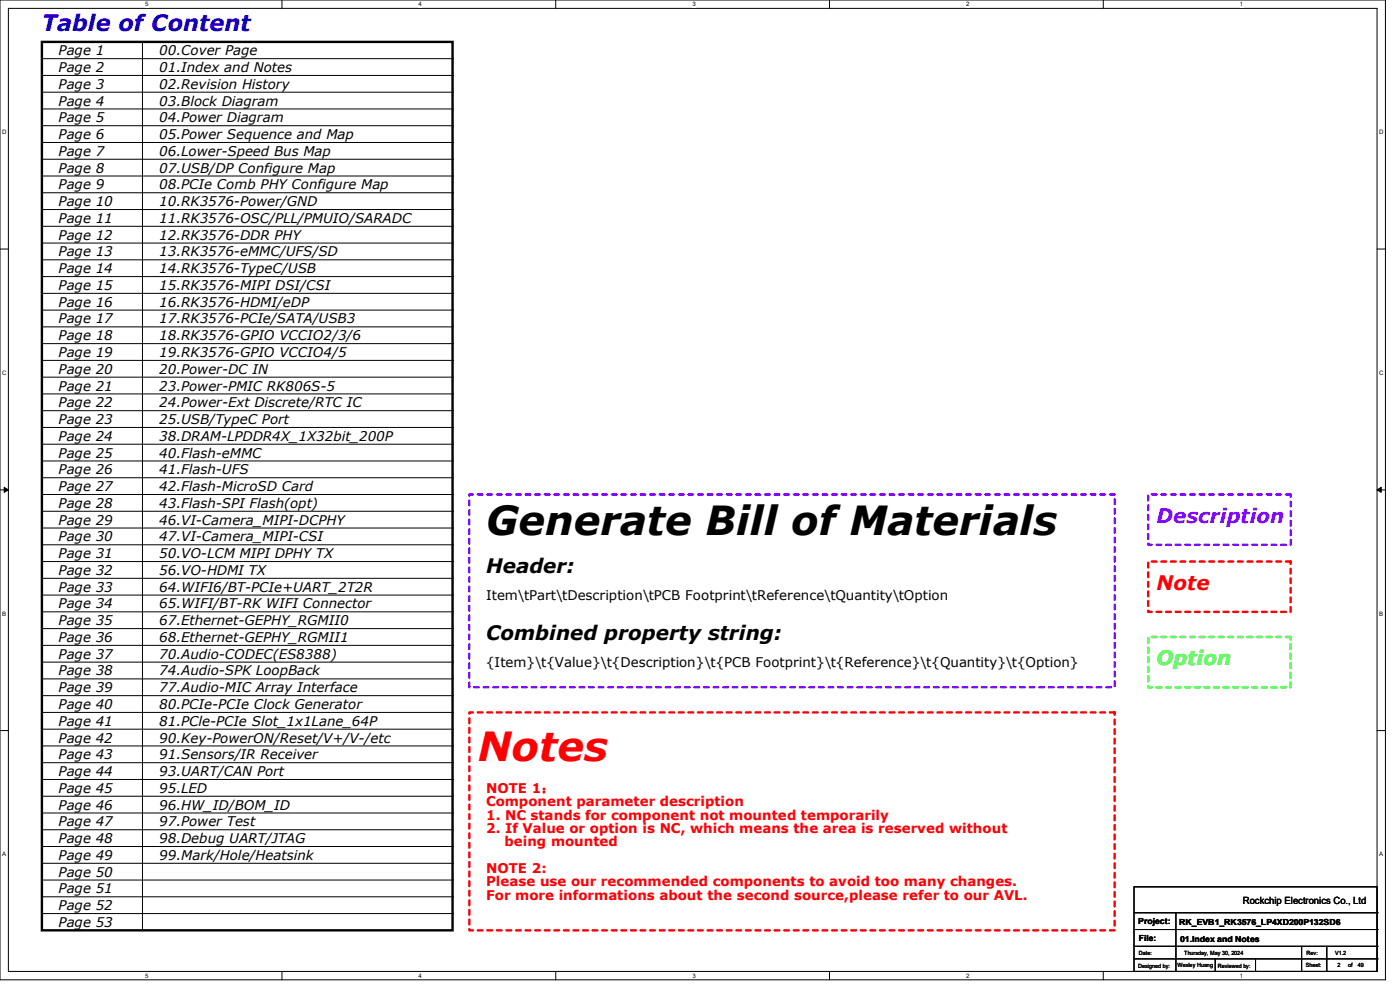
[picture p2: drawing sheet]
<svg xmlns="http://www.w3.org/2000/svg" width="297mm" height="210mm" viewBox="0 0 297 210" stroke-linecap="round" stroke-linejoin="round" font-family="sans-serif">
<defs><g id="words">
<text font-size="8.5" x="103.1" y="113.5">Generate Bill of Materials</text>
<text font-size="8.5" fill="#f00" x="101.3" y="161.5">Notes</text>
<text font-size="4.8" fill="#00f" x="8.9" y="6.6">Table of Content</text>
<text font-size="4.2" fill="#8000ff" x="245.4" y="110.9">Description</text>
<g font-size="4.2">
<text x="103.1" y="121.6">Header:</text>
<text x="103.1" y="135.8">Combined property string:</text>
</g>
<text font-size="4.2" fill="#f00" x="245.4" y="125.1">Note</text>
<text font-size="4.2" fill="#0f0" x="245.4" y="141.1">Option</text>
<g font-size="2.8">
<text x="12.4" y="11.7">Page 1</text>
<text x="33.8" y="11.7">00.Cover Page</text>
<text x="12.4" y="15.3">Page 2</text>
<text x="33.8" y="15.3">01.Index and Notes</text>
<text x="12.4" y="18.8">Page 3</text>
<text x="12.4" y="22.4">Page 4</text>
<text x="33.8" y="18.8">02.Revision History</text>
<text x="33.8" y="22.4">03.Block Diagram</text>
<text x="12.4" y="26">Page 5</text>
<text x="12.4" y="29.5">Page 6</text>
<text x="33.8" y="26">04.Power Diagram</text>
<text x="33.8" y="29.5">05.Power Sequence and Map</text>
<text x="12.4" y="33.1">Page 7</text>
<text x="33.8" y="33.1">06.Lower-Speed Bus Map</text>
<text x="12.4" y="36.6">Page 8</text>
<text x="12.4" y="40.2">Page 9</text>
<text x="33.8" y="36.6">07.USB/DP Configure Map</text>
<text x="33.8" y="40.2">08.PCIe Comb PHY Configure Map</text>
<text x="12.4" y="43.7">Page 10</text>
<text x="12.4" y="47.3">Page 11</text>
<text x="33.8" y="43.7">10.RK3576-Power/GND</text>
<text x="33.8" y="47.3">11.RK3576-OSC/PLL/PMUIO/SARADC</text>
<text x="12.4" y="50.8">Page 12</text>
<text x="33.8" y="50.8">12.RK3576-DDR PHY</text>
<text x="12.4" y="54.4">Page 13</text>
<text x="12.4" y="58">Page 14</text>
<text x="33.8" y="54.4">13.RK3576-eMMC/UFS/SD</text>
<text x="33.8" y="58">14.RK3576-TypeC/USB</text>
<text x="12.4" y="61.5">Page 15</text>
<text x="12.4" y="65.1">Page 16</text>
<text x="33.8" y="61.5">15.RK3576-MIPI DSI/CSI</text>
<text x="33.8" y="65.1">16.RK3576-HDMI/eDP</text>
<text x="12.4" y="68.6">Page 17</text>
<text x="33.8" y="68.6">17.RK3576-PCIe/SATA/USB3</text>
<text x="12.4" y="72.2">Page 18</text>
<text x="12.4" y="75.7">Page 19</text>
<text x="33.8" y="72.2">18.RK3576-GPIO VCCIO2/3/6</text>
<text x="33.8" y="75.7">19.RK3576-GPIO VCCIO4/5</text>
<text x="12.4" y="79.3">Page 20</text>
<text x="12.4" y="82.8">Page 21</text>
<text x="33.8" y="79.3">20.Power-DC IN</text>
<text x="33.8" y="82.8">23.Power-PMIC RK806S-5</text>
<text x="12.4" y="86.4">Page 22</text>
<text x="12.4" y="90">Page 23</text>
<text x="33.8" y="86.4">24.Power-Ext Discrete/RTC IC</text>
<text x="33.8" y="90">25.USB/TypeC Port</text>
<text x="12.4" y="93.5">Page 24</text>
<text x="33.8" y="93.5">38.DRAM-LPDDR4X_1X32bit_200P</text>
<text x="12.4" y="97.1">Page 25</text>
<text x="12.4" y="100.6">Page 26</text>
<text x="33.8" y="97.1">40.Flash-eMMC</text>
<text x="33.8" y="100.6">41.Flash-UFS</text>
<text x="12.4" y="104.2">Page 27</text>
<text x="12.4" y="107.7">Page 28</text>
<text x="33.8" y="107.7">43.Flash-SPI Flash(opt)</text>
<text x="33.8" y="104.2">42.Flash-MicroSD Card</text>
<text x="12.4" y="111.3">Page 29</text>
<text x="33.8" y="111.3">46.VI-Camera_MIPI-DCPHY</text>
<text x="12.4" y="114.9">Page 30</text>
<text x="12.4" y="118.4">Page 31</text>
<text x="33.8" y="118.4">50.VO-LCM MIPI DPHY TX</text>
<text x="33.8" y="114.9">47.VI-Camera_MIPI-CSI</text>
<text x="12.4" y="122">Page 32</text>
<text x="12.4" y="125.5">Page 33</text>
<text x="33.8" y="122">56.VO-HDMI TX</text>
<text x="33.8" y="125.5">64.WIFI6/BT-PCIe+UART_2T2R</text>
<text x="12.4" y="129.1">Page 34</text>
<text x="33.8" y="129.1">65.WIFI/BT-RK WIFI Connector</text>
<text x="103.1" y="127.3">Item\tPart\tDescription\tPCB Footprint\tReference\tQuantity\tOption</text>
<text x="12.4" y="132.6">Page 35</text>
<text x="12.4" y="136.2">Page 36</text>
<text x="33.8" y="132.6">67.Ethernet-GEPHY_RGMII0</text>
<text x="33.8" y="136.2">68.Ethernet-GEPHY_RGMII1</text>
<text x="12.4" y="139.7">Page 37</text>
<text x="12.4" y="143.3">Page 38</text>
<text x="33.8" y="139.7">70.Audio-CODEC(ES8388)</text>
<text x="33.8" y="143.3">74.Audio-SPK LoopBack</text>
<text x="103.1" y="141.5">{Item}\t{Value}\t{Description}\t{PCB Footprint}\t{Reference}\t{Quantity}\t{Option}</text>
<text x="12.4" y="146.9">Page 39</text>
<text x="33.8" y="146.9">77.Audio-MIC Array Interface</text>
<text x="12.4" y="150.4">Page 40</text>
<text x="12.4" y="154">Page 41</text>
<text x="33.8" y="150.4">80.PCIe-PCIe Clock Generator</text>
<text x="33.8" y="154">81.PCle-PCIe Slot_1x1Lane_64P</text>
<text x="12.4" y="157.5">Page 42</text>
<text x="12.4" y="161.1">Page 43</text>
<text x="33.8" y="157.5">90.Key-PowerON/Reset/V+/V-/etc</text>
<text x="33.8" y="161.1">91.Sensors/IR Receiver</text>
<text x="12.4" y="164.6">Page 44</text>
<text x="33.8" y="164.6">93.UART/CAN Port</text>
<text x="12.4" y="168.2">Page 45</text>
<text x="12.4" y="171.7">Page 46</text>
<text x="33.8" y="168.2">95.LED</text>
<text x="33.8" y="171.7">96.HW_ID/BOM_ID</text>
<text x="12.4" y="175.3">Page 47</text>
<text x="12.4" y="178.9">Page 48</text>
<text x="33.8" y="175.3">97.Power Test</text>
<text x="33.8" y="178.9">98.Debug UART/JTAG</text>
<text x="12.4" y="182.4">Page 49</text>
<text x="12.4" y="186">Page 50</text>
<text x="33.8" y="182.4">99.Mark/Hole/Heatsink</text>
<text x="12.4" y="189.5">Page 51</text>
<text x="12.4" y="193.1">Page 52</text>
<text x="12.4" y="196.6">Page 53</text>
</g>
<g font-size="2.8" fill="#f00">
<text x="103.1" y="168.2">NOTE 1：</text>
<text x="103.1" y="171">Component parameter description</text>
<text x="103.1" y="173.9">1. NC stands for component not mounted temporarily</text>
<text x="103.1" y="176.7">2. If Value or option is NC, which means the area is reserved without</text>
<text x="107" y="179.5">being mounted</text>
<text x="103.1" y="185.2">NOTE 2:</text>
<text x="103.1" y="188">Please use our recommended components to avoid too many changes.</text>
<text x="103.1" y="190.9">For more informations about the second source,please refer to our AVL.</text>
</g>
<text font-size="2.1" x="263.7" y="191.9">Rockchip Electronics Co., Ltd</text>
<g font-size="1.8">
<text x="241.5" y="196">Project:</text>
<text x="250.2" y="196.2">RK_EVB1_RK3576_LP4XD200P132SD6</text>
<text x="241.6" y="199.6">File:</text>
<text x="250.4" y="199.7">01.Index and Notes</text>
</g>
<g font-size="1.3">
<text x="30.8" y="1.3">5</text>
<text x="88.8" y="1.3">4</text>
<text x="146.9" y="1.3">3</text>
<text x="205" y="1.3">2</text>
<text x="263.1" y="1.3">1</text>
<text x=".5" y="28.4">D</text>
<text x="292.6" y="28.4">D</text>
<text x=".5" y="79.5">C</text>
<text x="292.6" y="79.5">C</text>
<text x=".5" y="130.6">B</text>
<text x="292.6" y="130.6">B</text>
<text x=".5" y="181.7">A</text>
<text x="292.6" y="181.7">A</text>
<text x="30.8" y="207.4">5</text>
<text x="88.8" y="207.4">4</text>
<text x="146.9" y="207.4">3</text>
<text x="205" y="207.4">2</text>
<text x="263.1" y="207.4">1</text>
</g>
<g font-size="1.2">
<text x="241.6" y="202.6">Date:</text>
<text x="251.2" y="202.6">Thursday, May 30, 2024</text>
<text x="277.2" y="202.6">Rev:</text>
<text x="283.2" y="202.6">V1.2</text>
<text x="241.5" y="205.3">Designed by:</text>
<text x="249.8" y="205.1">Wesley Huang</text>
<text x="258.4" y="205.3">Reviewed by:</text>
<text x="277" y="205.1">Sheet:</text>
<text x="283.8" y="205.1">2</text>
<text x="286" y="205.1">of</text>
<text x="288" y="205.1">49</text>
</g>
</g></defs>
<path d="M0 0h293.9v207.9h-293.9zM1.8 1.8h290.3v204.3h-290.3z" fill="none" stroke="#000" stroke-width=".21"/>
<g fill="#fff">
<path d="M30.8 .2h.7v1.4h-.7z"/>
<path d="M30.8 206.2h.7v1.4h-.7z"/>
</g>
<path d="M59.8 0v1.8M59.8 206.1v1.8" fill="none" stroke="#000" stroke-width=".21"/>
<g fill="#fff">
<path d="M88.8 .2h.7v1.4h-.7z"/>
<path d="M88.8 206.2h.7v1.4h-.7z"/>
</g>
<path d="M117.9 0v1.8M117.9 206.1v1.8" fill="none" stroke="#000" stroke-width=".21"/>
<g fill="#fff">
<path d="M146.9 .2h.7v1.4h-.7z"/>
<path d="M146.9 206.2h.7v1.4h-.7z"/>
</g>
<path d="M176 0v1.8M176 206.1v1.8" fill="none" stroke="#000" stroke-width=".21"/>
<g fill="#fff">
<path d="M205 .2h.7v1.4h-.7z"/>
<path d="M205 206.2h.7v1.4h-.7z"/>
</g>
<path d="M234.1 0v1.8M234.1 206.1v1.8" fill="none" stroke="#000" stroke-width=".21"/>
<g fill="#fff">
<path d="M263.1 .2h.6v1.4h-.6z"/>
<path d="M263.1 206.2h.6v1.4h-.6z"/>
<path d="M.5 27.3h.9v1.4h-.9z"/>
<path d="M292.6 27.3h.9v1.4h-.9z"/>
<path d="M.5 78.4h.9v1.4h-.9z"/>
<path d="M292.6 78.4h.9v1.4h-.9z"/>
</g>
<path d="M0 52.8h1.8M292.1 52.8h1.8" fill="none" stroke="#000" stroke-width=".21"/>
<g fill="#fff">
<path d="M.5 129.5h.8v1.4h-.8z"/>
<path d="M292.6 129.5h.8v1.4h-.8z"/>
</g>
<path d="M0 103.9h1.8M292.1 103.9h1.8" fill="none" stroke="#000" stroke-width=".21"/>
<path d="M.9 103.4l.9 .5-.9 .5zM292.1 103.9l.9-.5v1z" fill="#000" stroke="#000" stroke-width=".21"/>
<g fill="#fff">
<path d="M.5 180.5h.8v1.4h-.8z"/>
<path d="M292.6 180.5h.8v1.4h-.8z"/>
</g>
<g fill="none" stroke="#000" stroke-width=".21">
<path d="M8.9 12.4h87.1M8.9 16h87.1M8.9 19.6h87.1M30.2 8.9v188.5M96 12.4h.1M96 16h.1M96 19.6h.1M8.9 23.1h87.1M8.9 26.7h87.1M8.9 30.2h87.1M8.9 33.8h87.1M8.9 37.3h87.1"/>
<path d="M96 23.1h.1M96 26.7h.1M96 30.2h.1M96 33.8h.1M96 37.3h.1M8.9 40.9h87.1M8.9 44.4h87.1M8.9 48h87.1M8.9 51.6h87.1M8.9 55.1h87.1M8.9 58.7h87.1M96 40.9h.1"/>
<path d="M96 44.4h.1M96 48h.1M96 51.6h.1M96 55.1h.1M96 58.7h.1M8.9 62.2h87.1M8.9 65.8h87.1M8.9 69.3h87.1M8.9 72.9h87.1M8.9 76.5h87.1M96 62.2h.1M96 65.8h.1"/>
<path d="M96 69.3h.1M96 72.9h.1M96 76.5h.1M8.9 80h87.1M8.9 83.6h87.1M8.9 87.1h87.1M8.9 90.7h87.1M8.9 94.2h87.1M8.9 97.8h87.1M96 80h.1M96 83.6h.1M96 87.1h.1"/>
<path d="M96 90.7h.1M96 94.2h.1M96 97.8h.1M8.9 101.3h87.1M8.9 104.9h87.1M8.9 108.5h87.1M8.9 112h87.1M8.9 115.6h87.1M8.9 119.1h87.1M96 101.3h.1M96 104.9h.1M96 108.5h.1"/>
<path d="M96 112h.1M96 115.6h.1M96 119.1h.1M8.9 122.7h87.1M8.9 126.2h87.1M8.9 129.8h87.1M8.9 133.3h87.1M8.9 136.9h87.1M96 122.7h.1M96 126.2h.1M96 129.8h.1M96 133.3h.1"/>
<path d="M96 136.9h.1M0 155h1.8M8.9 140.5h87.1M8.9 144h87.1M8.9 147.6h87.1M8.9 151.1h87.1M8.9 154.7h87.1M8.9 158.2h87.1M96 140.5h.1M96 144h.1M96 147.6h.1M96 151.1h.1"/>
<path d="M96 154.7h.1M96 158.2h.1M292.1 155h1.8M8.9 161.8h87.1M8.9 165.4h87.1M8.9 168.9h87.1M8.9 172.5h87.1M8.9 176h87.1M8.9 179.6h87.1M96 161.8h.1M96 165.4h.1M96 168.9h.1"/>
<path d="M96 172.5h.1M96 176h.1M96 179.6h.1M8.9 183.1h87.1M8.9 186.7h87.1M8.9 190.2h87.1M8.9 193.8h87.1M30.2 197.4h.1M96 183.1h.1M96 186.7h.1M96 190.2h.1M96 193.8h.1"/>
<path d="M240.6 188.1h51.5v18h-51.5zM240.6 193.6h51.5M240.6 197.2h51.5M249.5 193.6v12.5M292.1 193.6h.1M292.1 197.2h.1M240.6 200.7h51.5M240.6 203.4h51.5M249.5 206.1h.1M257.8 206.1h.1M257.8 203.4v2.7M266.4 206.1h.1"/>
<path d="M266.4 203.4v2.7M276.1 206.1h.1M276.1 200.7v5.4M281.5 206.1h.1M281.5 200.7v5.4M292.1 200.7h.1M292.1 203.4h.1"/>
</g>
<path d="M243.6 119.1h30.2v10.7h-30.2zM99.6 151.1h136.9v46.3h-136.9z" fill="none" stroke="#f00" stroke-width=".51" stroke-dasharray="1 1"/>
<path d="M99.6 104.9h136.9v40.9h-136.9zM243.6 104.9h30.2v10.7h-30.2z" fill="none" stroke="#8000ff" stroke-width=".51" stroke-dasharray="1 1"/>
<path d="M8.9 8.9h87.1v188.5h-87.1z" fill="none" stroke="#000" stroke-width=".51"/>
<path d="M243.6 135.1h30.2v10.7h-30.2z" fill="none" stroke="#0f0" stroke-width=".51" stroke-dasharray="1 1"/>
<use href="#words"/>
</svg>
